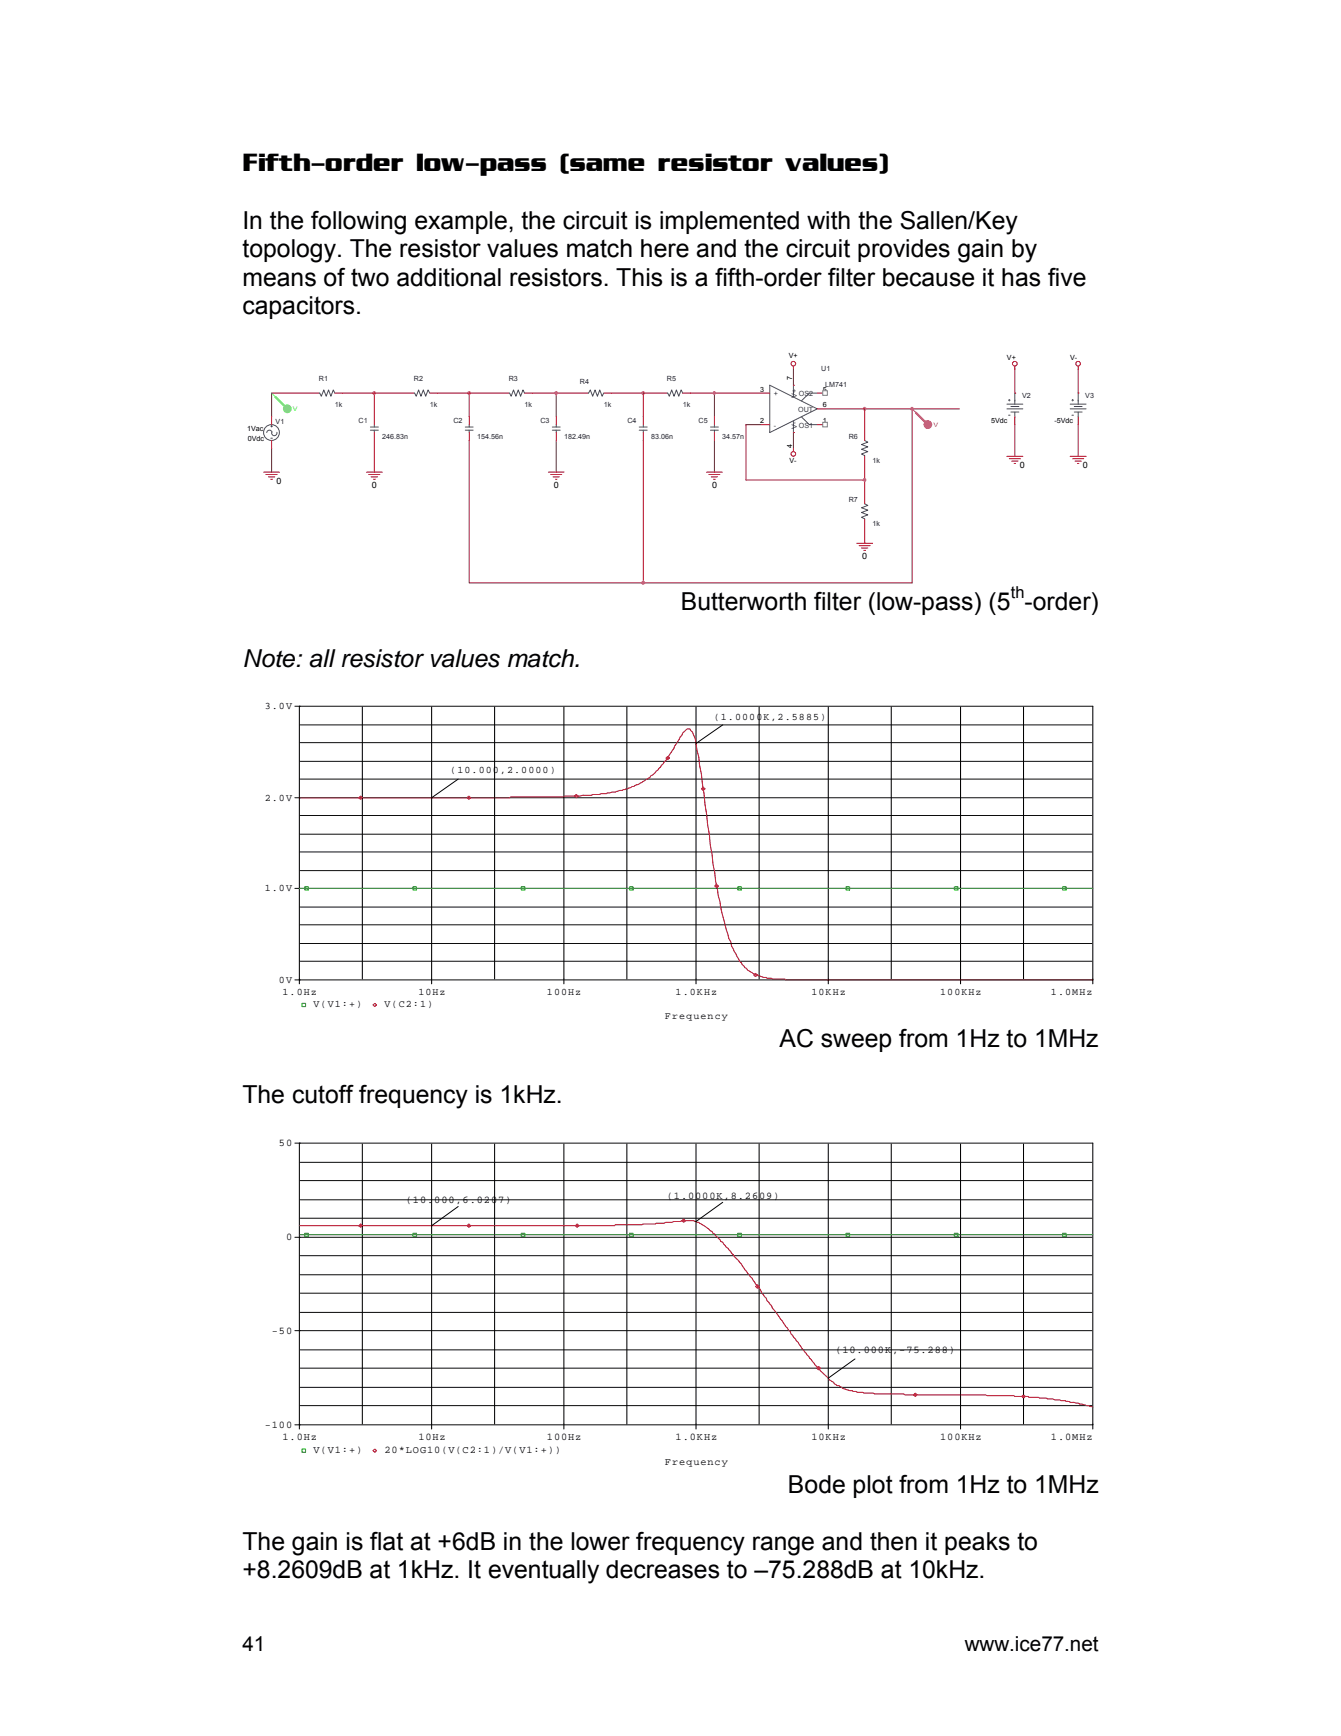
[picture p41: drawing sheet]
<svg xmlns="http://www.w3.org/2000/svg" width="216mm" height="279mm" viewBox="0 0 216 279" stroke-linecap="round" stroke-linejoin="round" font-family="sans-serif">
<defs><g id="words">
<g font-size="4">
<text x="39" y="27.5">Fifth-order low-pass (same resistor values)</text>
<text x="39" y="36.8">In the following example, the circuit is implemented with the Sallen/Key</text>
<text x="39" y="41.4">topology. The resistor values match here and the circuit provides gain by</text>
<text x="39" y="46">means of two additional resistors. This is a fifth-order filter because it has five</text>
<text x="39" y="50.5">capacitors.</text>
<text x="109.6" y="98.1">Butterworth filter (low-pass) (5 -order)</text>
<text x="39" y="107.3">Note: all resistor values match.</text>
<text x="125.5" y="168.4">AC sweep from 1Hz to 1MHz</text>
<text x="39" y="177.6">The cutoff frequency is 1kHz.</text>
<text x="126.9" y="240.2">Bode plot from 1Hz to 1MHz</text>
<text x="39" y="249.4">The gain is flat at +6dB in the lower frequency range and then it peaks to</text>
<text x="39" y="254">+8.2609dB at 1kHz. It eventually decreases to –75.288dB at 10kHz.</text>
</g>
<g font-size="3.3">
<text x="39" y="265.7">41</text>
<text x="155.3" y="265.7">www.ice77.net</text>
</g>
<text font-size="2.6" x="162.8" y="96.3">th</text>
<g font-size="1.7">
<text x="44.9" y="184.4">50</text>
<text x="65.3" y="193.7">(10.000,6.0207)</text>
<text x="107.4" y="193">(1.0000K,8.2609)</text>
<text x="46.1" y="199.6">0</text>
<text x="43.8" y="214.6">-50</text>
<text x="134.5" y="217.7">(10.000K,-75.288)</text>
<text x="42.6" y="229.8">-100</text>
<text x="45.5" y="231.8">1.0Hz</text>
<text x="50.5" y="233.8">V(V1:+)</text>
<text x="61.9" y="233.8">20*LOG10(V(C2:1)/V(V1:+))</text>
<text x="67.4" y="231.8">10Hz</text>
<text x="88.1" y="231.8">100Hz</text>
<text x="108.8" y="231.8">1.0KHz</text>
<text x="130.6" y="231.8">10KHz</text>
<text x="151.4" y="231.8">100KHz</text>
<text x="169.2" y="231.8">1.0MHz</text>
<text x="107.1" y="235.8">Frequency</text>
</g>
<g font-size="1.6">
<text x="42.6" y="114.1">3.0V</text>
<text x="114.9" y="115.9">(1.0000K,2.5885)</text>
<text x="72.5" y="124.4">(10.000,2.0000)</text>
<text x="42.6" y="128.8">2.0V</text>
<text x="42.6" y="143.4">1.0V</text>
<text x="44.9" y="158.2">0V</text>
<text x="45.5" y="160.1">1.0Hz</text>
<text x="67.4" y="160.1">10Hz</text>
<text x="88.1" y="160.1">100Hz</text>
<text x="108.8" y="160.1">1.0KHz</text>
<text x="130.6" y="160.1">10KHz</text>
<text x="151.4" y="160.1">100KHz</text>
<text x="169.2" y="160.1">1.0MHz</text>
<text x="50.5" y="162.1">V(V1:+)</text>
<text x="61.9" y="162.1">V(C2:1)</text>
<text x="107.1" y="164">Frequency</text>
</g>
<g font-size="1.4">
<text x="44.5" y="77.9">0</text>
<text x="164.2" y="75.4">0</text>
<text x="174.3" y="75.4">0</text>
<text x="59.9" y="78.5">0</text>
<text x="89.2" y="78.5">0</text>
<text x="114.6" y="78.5">0</text>
<text x="138.8" y="90">0</text>
</g>
<g font-size="1.1">
<text x="127" y="57.7">V+</text>
<text x="162.1" y="57.9">V+</text>
<text x="172.3" y="57.9">V-</text>
<text x="122.4" y="63">3</text>
<text x="127.5" y="61.1" transform="rotate(-90 127.5 61.1)">7</text>
<text x="132.5" y="65.6">6</text>
<text x="132.5" y="63">5</text>
<text x="39.8" y="69.4">1Vac</text>
<text x="39.9" y="70.9">0Vdc</text>
<text x="122.4" y="68.1">2</text>
<text x="132.5" y="68.1">1</text>
<text x="159.6" y="68.1">5Vdc</text>
<text x="169.8" y="68.1">-5Vdc</text>
<text x="127.1" y="74.5">V-</text>
<text x="127.5" y="72.1" transform="rotate(-90 127.5 72.1)">4</text>
</g>
<g font-size="1.1" fill="#000080">
<text x="132.2" y="59.7">U1</text>
<text x="51.4" y="61.4">R1</text>
<text x="53.9" y="65.6">1k</text>
<text x="66.6" y="61.4">R2</text>
<text x="69.2" y="65.6">1k</text>
<text x="81.9" y="61.4">R3</text>
<text x="84.5" y="65.6">1k</text>
<text x="93.4" y="61.8">R4</text>
<text x="97.2" y="65.6">1k</text>
<text x="107.4" y="61.4">R5</text>
<text x="109.9" y="65.6">1k</text>
<text x="132.8" y="62.3">LM741</text>
<text x="164.5" y="64.1">V2</text>
<text x="174.7" y="64.1">V3</text>
<text x="44.4" y="68.2">V1</text>
<text x="57.7" y="68.1">C1</text>
<text x="61.6" y="70.7">246.83n</text>
<text x="73" y="68.1">C2</text>
<text x="76.8" y="70.7">154.56n</text>
<text x="87" y="68.1">C3</text>
<text x="90.8" y="70.7">182.49n</text>
<text x="101" y="68.1">C4</text>
<text x="104.8" y="70.7">83.06n</text>
<text x="112.5" y="68.1">C5</text>
<text x="116.3" y="70.7">34.57n</text>
<text x="136.7" y="70.7">R6</text>
<text x="140.5" y="74.5">1k</text>
<text x="136.7" y="80.9">R7</text>
<text x="140.5" y="84.7">1k</text>
</g>
<g font-size="1.1" fill="#004080">
<text x="124.6" y="63.8">+</text>
<text x="128.3" y="64" transform="rotate(-90 128.3 64)">V+</text>
<text x="128.6" y="63.8">OS2</text>
<text x="124.6" y="68.9">-</text>
<text x="128.3" y="69" transform="rotate(-90 128.3 69)">V-</text>
<text x="128.5" y="66.3">OUT</text>
<text x="128.6" y="68.9">OS1</text>
</g>
<text font-size="1" fill="#5f5" x="47.2" y="66.1">V</text>
<text font-size="1" fill="#f55" x="150.3" y="68.7">V</text>
</g></defs>
<g fill="none" stroke="#f00" stroke-width=".16">
<path d="M127.7 58.9v.5M163.4 58.9v.5M173.6 58.9v.5M42.4 76h2.6M42.8 76.4h1.8M43.2 76.8h1M43.6 77.1h.3M43.7 67.1v1.2M43.7 70.9v1.3M50.1 63.3h1.3M53.9 63.3h1.3M59 76h2.6"/>
<path d="M59.4 76.4h1.8M59.8 76.8h1M60.1 77.1h.3M75.5 67.1v1.2M75.5 69.6v1.3M80.6 63.3h1.3M84.5 63.3h1.2M88.3 76h2.5M88.7 76.4h1.7M89 76.8h1.1M89.4 77.1h.3M93.4 63.3h1.2"/>
<path d="M97.2 63.3h1.3M106.1 63.3h1.3M109.9 63.3h1.3M113.7 76h2.6M114.1 76.4h1.8M114.5 76.8h1M114.9 77.1h.2M122.7 63.3h1.2M122.7 68.3h1.2M127.7 62h.1M127.7 69.6h.1M127.7 72.2v.5"/>
<path d="M131.6 63.3h1.2M131.6 68.3h1.2M131.6 65.8h1.2M139.2 69.6v1.3M139.2 73.4v1.3M162.1 73.4h2.6M162.5 73.8h1.8M162.9 74.2h1M163.3 74.6h.2M163.4 63.3h.1M163.4 67.1v1.2M173.6 63.3h.1"/>
<path d="M173.6 67.1v1.2"/>
<circle cx="127.7" cy="58.5" r=".38"/>
<circle cx="163.4" cy="58.5" r=".38"/>
<circle cx="173.6" cy="58.5" r=".38"/>
<circle cx="127.7" cy="73.1" r=".38"/>
</g>
<g fill="none" stroke="#00f" stroke-width=".16">
<path d="M43.6 70.5h.3M43.6 68.6h.3M43.7 68.5v.2M43.8 69.6a.44 .44 0 0 0-.4-.4 .44 .44 0 0 0-.5 .4M44.6 69.6a.43 .43 0 0 1-.4 .5 .43 .43 0 0 1-.5-.5M51.4 63.3h.1l.2 .5 .4-1 .4 1 .4-1 .4 1 .4-1 .2 .5M74.9 69.2h1.3M74.9 68.7h1.3M75.5 68.3v.4M75.5 69.2v.4M81.9 63.3h.1l.3 .5 .4-1 .4 1 .3-1 .4 1 .4-1 .3 .5M94.6 63.3h.2l.2-.5 .4 1 .4-1 .4 1 .4-1 .3 1 .3-.5"/>
<path d="M107.4 63.3h.1l.3 .5 .3-1 .4 1 .4-1 .4 1 .4-1 .2 .5M123.9 62l7.7 3.8-7.7 3.8zM127.7 62v1.9M127.7 67.7v1.9M129 67.1l1.3 1.2h1.3M131.6 63.3h-1.3l-1.3 1.2M139.2 70.9l.5 .3-1 .3 1 .4-1 .4 1 .4-1 .4 .5 .2v.1M162.1 65h2.6M162.1 65.8h2.6M162.4 64.4h.2M162.4 66.8h.2M162.5 64.3v.2"/>
<path d="M162.8 65.4h1.2M162.8 66.3h1.2M163.4 63.3v1.7M163.4 66.3v.8M172.3 65h2.6M172.3 65.8h2.6M172.6 64.4h.2M172.6 66.8h.2M172.7 64.3v.2M173 65.4h1.2M173 66.3h1.2M173.6 63.3v1.7"/>
<path d="M173.6 66.3v.8"/>
<circle cx="43.7" cy="69.6" r="1.27"/>
</g>
<g fill="none" stroke="#800040" stroke-width=".16">
<path d="M163.4 59.4v3.9M173.6 59.4v3.9M43.7 72.2v3.8M50.1 63.3h-6.4v3.8M65.4 63.3h-5.1v3.8M75.5 70.9v22.9h28.1v-22.9M80.6 63.3h-5.1v3.8M85.7 63.3h3.9v3.8M89.6 70.9v5.1M98.5 63.3h7.6M103.6 63.3v3.8M115 70.9v5.1"/>
<path d="M120.1 68.3h2.6M120.1 77.3h19.1M122.7 63.3h-7.7v3.8M127.7 69.6v2.6M139.2 65.8h15.3M139.2 74.7v5.1M146.9 65.8v28M163.4 68.3v5.1M173.6 68.3v5.1M139.2 84.9v2.5"/>
</g>
<g fill="#f0f" stroke="#f0f" stroke-width=".16">
<path d="M60.1 63.1h.3v.3h-.3z" fill-rule="evenodd"/>
<path d="M103.4 63.1h.3v.3h-.3z" fill-rule="evenodd"/>
<circle cx="75.5" cy="63.3" r=".24"/>
<circle cx="139.2" cy="65.8" r=".24"/>
<circle cx="146.8" cy="65.8" r=".24"/>
<circle cx="139.2" cy="77.2" r=".24"/>
</g>
<circle cx="46.3" cy="65.8" r=".62" fill="#5f5" stroke="#5f5" stroke-width=".16"/>
<path d="M43.7 63.3l2.6 2.5" fill="none" stroke="#5f5" stroke-width=".16"/>
<path d="M44.4 63.9l1.9 1.9" fill="none" stroke="#5f5" stroke-width=".38"/>
<g fill="#fff" stroke="#808080" stroke-width=".16">
<path d="M132.5 68h.7v.7h-.7z" fill-rule="evenodd"/>
<path d="M132.5 62.9h.7v.7h-.7z" fill-rule="evenodd"/>
</g>
<circle cx="149.4" cy="68.3" r=".62" fill="#f55" stroke="#f55" stroke-width=".16"/>
<path d="M146.9 65.8l2.5 2.5" fill="none" stroke="#f55" stroke-width=".16"/>
<path d="M147.5 66.4l1.9 1.9" fill="none" stroke="#f55" stroke-width=".38"/>
<path d="M127.7 59.4v2.6M55.2 63.3h5.1M60.3 70.9v5.1M70.5 63.3h5M89.6 63.3h3.8M111.2 63.3h3.8M120.1 68.3v9M132.8 65.8h6.4v3.8M103.6 93.8h43.3" fill="none" stroke="#800040" stroke-width=".16"/>
<g fill="#f0f" stroke="#f0f" stroke-width=".16">
<path d="M103.4 93.6h.3v.4h-.3z" fill-rule="evenodd"/>
<circle cx="89.5" cy="63.3" r=".24"/>
<circle cx="115" cy="63.3" r=".24"/>
</g>
<g fill="none" stroke="#00f" stroke-width=".16">
<path d="M59.6 69.2h1.3M59.6 68.7h1.3M60.3 68.3v.4M60.3 69.2v.4M66.6 63.3h.2l.2 .5 .4-1 .4 1 .4-1 .3 1 .4-1 .3 .5M88.9 69.2h1.3M88.9 68.7h1.3M89.6 68.3v.4M89.6 69.2v.4M102.9 69.2h1.3M102.9 68.7h1.3M103.6 68.3v.4"/>
<path d="M103.6 69.2v.4M114.4 69.2h1.3M114.4 68.7h1.3M115 68.3v.4M115 69.2v.4M139.2 81.1l.5 .2-1 .4 1 .4-1 .4 1 .4-1 .3 .5 .3v.1"/>
</g>
<g fill="none" stroke="#f00" stroke-width=".16">
<path d="M60.3 67.1v1.2M60.3 69.6v1.3M65.4 63.3h1.2M69.2 63.3h1.3M89.6 67.1v1.2M89.6 69.6v1.3M103.6 67.1v1.2M103.6 69.6v1.3M115 67.1v1.2M115 69.6v1.3M139.2 79.8v1.3M172.3 73.4h2.6"/>
<path d="M172.7 73.8h1.8M173.1 74.2h1M173.5 74.6h.2M137.9 87.4h2.6M138.3 87.8h1.8M138.7 88.2h1M139.1 88.6h.2M139.2 83.6v1.3"/>
</g>
<g fill="none" stroke="#000" stroke-width=".16">
<path d="M47.5 113.7h128.4v44.6M48.2 113.7v44.6M48.3 119.5h127.5M48.3 116.7h127.5M58.3 113.8v43.8M69.5 113.8v44.5M79.6 113.8v43.8M90.8 113.8v44.5M100.9 113.8v43.8M112.1 113.8v44.5M116.4 116.7l-4.3 3M122.2 113.8v43.8"/>
<path d="M133.4 113.8v44.5M143.5 113.8v43.8M154.6 113.8v44.5M164.8 113.8v43.8M47.5 128.4h128.3M48.3 137.1h127.5M48.3 134.3h127.5M48.3 131.3h127.5M48.3 125.4h127.5M48.3 122.5h127.5M73.8 125.4l-4.3 3M47.5 157.7h128.4"/>
<path d="M47.5 143h128.3M48.3 154.7h127.5M48.3 151.8h127.5M48.3 148.8h127.5M48.3 146h127.5M48.3 140.1h127.5M47.5 184h128.4v46M47.5 199.1h.8M48.2 184v46M48.3 196.1h127.5M48.3 193.1h127.5M48.3 190h127.5"/>
<path d="M48.3 187.1h127.5M48.3 199.1h127.5M58.3 184.1v45.1M69.5 184.1v45.1M73.8 194.2l-4.3 3.1M79.6 184.1v45.1M90.8 184.1v45.9M100.9 184.1v45.1M112.1 184.1v45.9M116.4 193.5l-4.3 3.1M122.2 184.1v45.1M133.4 184.1v45.9"/>
<path d="M143.5 184.1v45.1M154.6 184.1v45.9M164.8 184.1v45.1M48.3 217.3h127.5M48.3 211.2h127.5M48.3 208.1h127.5M48.3 205.2h127.5M48.3 202.1h127.5M137.6 218.7l-4.2 3.1M175.8 214.2h-128.3M47.5 229.3h128.4M48.3 226.2h127.5"/>
<path d="M48.3 223.3h127.5M48.3 220.2h127.5M69.5 229.2v.8"/>
</g>
<g fill="none" stroke="#0a0" stroke-width=".16">
<path d="M48.2 143h127.7M49.1 142.7h.5v.5h-.5zM66.5 142.7h.6v.5h-.6zM83.9 142.7h.6v.5h-.6zM101.3 142.7h.6v.5h-.6zM118.8 142.7h.6v.5h-.6zM136.2 142.7h.6v.5h-.6zM153.7 142.7h.5v.5h-.5zM171.1 142.7h.5v.5h-.5zM48.6 161.5h.6v.5h-.6zM48.2 198.7h127.7M49.1 198.5h.5v.5h-.5z"/>
<path d="M66.5 198.5h.6v.5h-.6zM83.9 198.5h.6v.5h-.6zM101.3 198.5h.6v.5h-.6zM118.8 198.5h.6v.5h-.6zM136.2 198.5h.6v.5h-.6zM153.7 198.5h.5v.5h-.5zM171.1 198.5h.5v.5h-.5zM48.6 233.2h.6v.5h-.6z"/>
</g>
<g fill="none" stroke="#a00" stroke-width=".16">
<path d="M48.2 128.4h16.7a378.2 378.2 0 0 0 19.4-.1h6.5l.1-.2 4.3-.1 .3-.1h1l.3-.2h.8l.2-.1 1.3-.1 .7-.3h.4l.6-.2h.3l.1-.2a10.5 10.5 0 0 0 5.3-3.6l.7-.8 1.3-2 1-1.8 .3-.2 .1-.4 .7-.7h.5a5.7 5.7 0 0 1 1.1 3.4l.7 3.9 1.4 11.4 .9 5.8 .9 4.6 1.1 4a19.8 19.8 0 0 0 1.9 4.3l.7 .8a5.3 5.3 0 0 0 3.6 1.8l.1 .1h.7l.2 .2a232 232 0 0 0 15.9 .1h35.6M57.8 128.4l.3-.3 .2 .3-.2 .3zM75.2 128.4l.3-.3 .3 .3-.3 .3zM92.5 128.1l.3-.2 .3 .2-.3 .3zM107.2 122l.3-.2 .3 .2-.3 .3zM112.9 127l.3-.3 .3 .3-.3 .2zM115.1 142.6l.3-.3 .2 .3-.2 .3zM121.4 156.9l.2-.2 .3 .2-.3 .3zM60.1 161.7l.2-.2 .3 .2-.3 .3zM48.2 197.3h50.7l.2-.2h4.3l.1-.1h2l.1-.1h1.3l.3-.2 2.3-.1 .3-.1h1.8l.5 .1a10 10 0 0 1 4 3.2l.3 .1 .5 .8 .3 .2 1 1.3 1.2 1.2 .5 1 2.4 3.1 .3 .6 .8 .8 .1 .4 .7 .8 .2 .4 1.5 2.1 .6 .9 .7 .8 .2 .4 2.4 3.1a26 26 0 0 0 3.6 4l.1 .3 .7 .4 .1 .2 1.6 .8 .9 .3h.4l.2 .1 1.5 .2 .2 .1h1.5l.2 .1h4.7l.2 .2h12.6a5.6 5.6 0 0 0 2.3 .1h2.6l.2 .1h2.1l.2 .2 2.7 .1 .3 .2 1.9 .1 .2 .1h.7l.9 .3 1.3 .1 .1 .2 1.6 .2 .5 .3M57.8 197.3l.3-.3 .2 .3-.2 .2zM75.5 197l.3 .3-.3 .2-.3-.2z"/>
<path d="M92.6 197.3l.3-.3 .3 .3-.3 .2zM109.8 196.5l.3-.3 .2 .3-.2 .2zM121.9 206.8l.3 .3-.3 .2-.3-.2zM60.1 233.5l.2-.3 .3 .3-.3 .2zM131.5 220.2l.3-.3 .3 .3-.3 .3zM147.1 224.5l.3-.3 .2 .3-.2 .2zM164.5 224.7l.3-.2 .3 .2-.3 .3z"/>
</g>
<use href="#words"/>
</svg>
